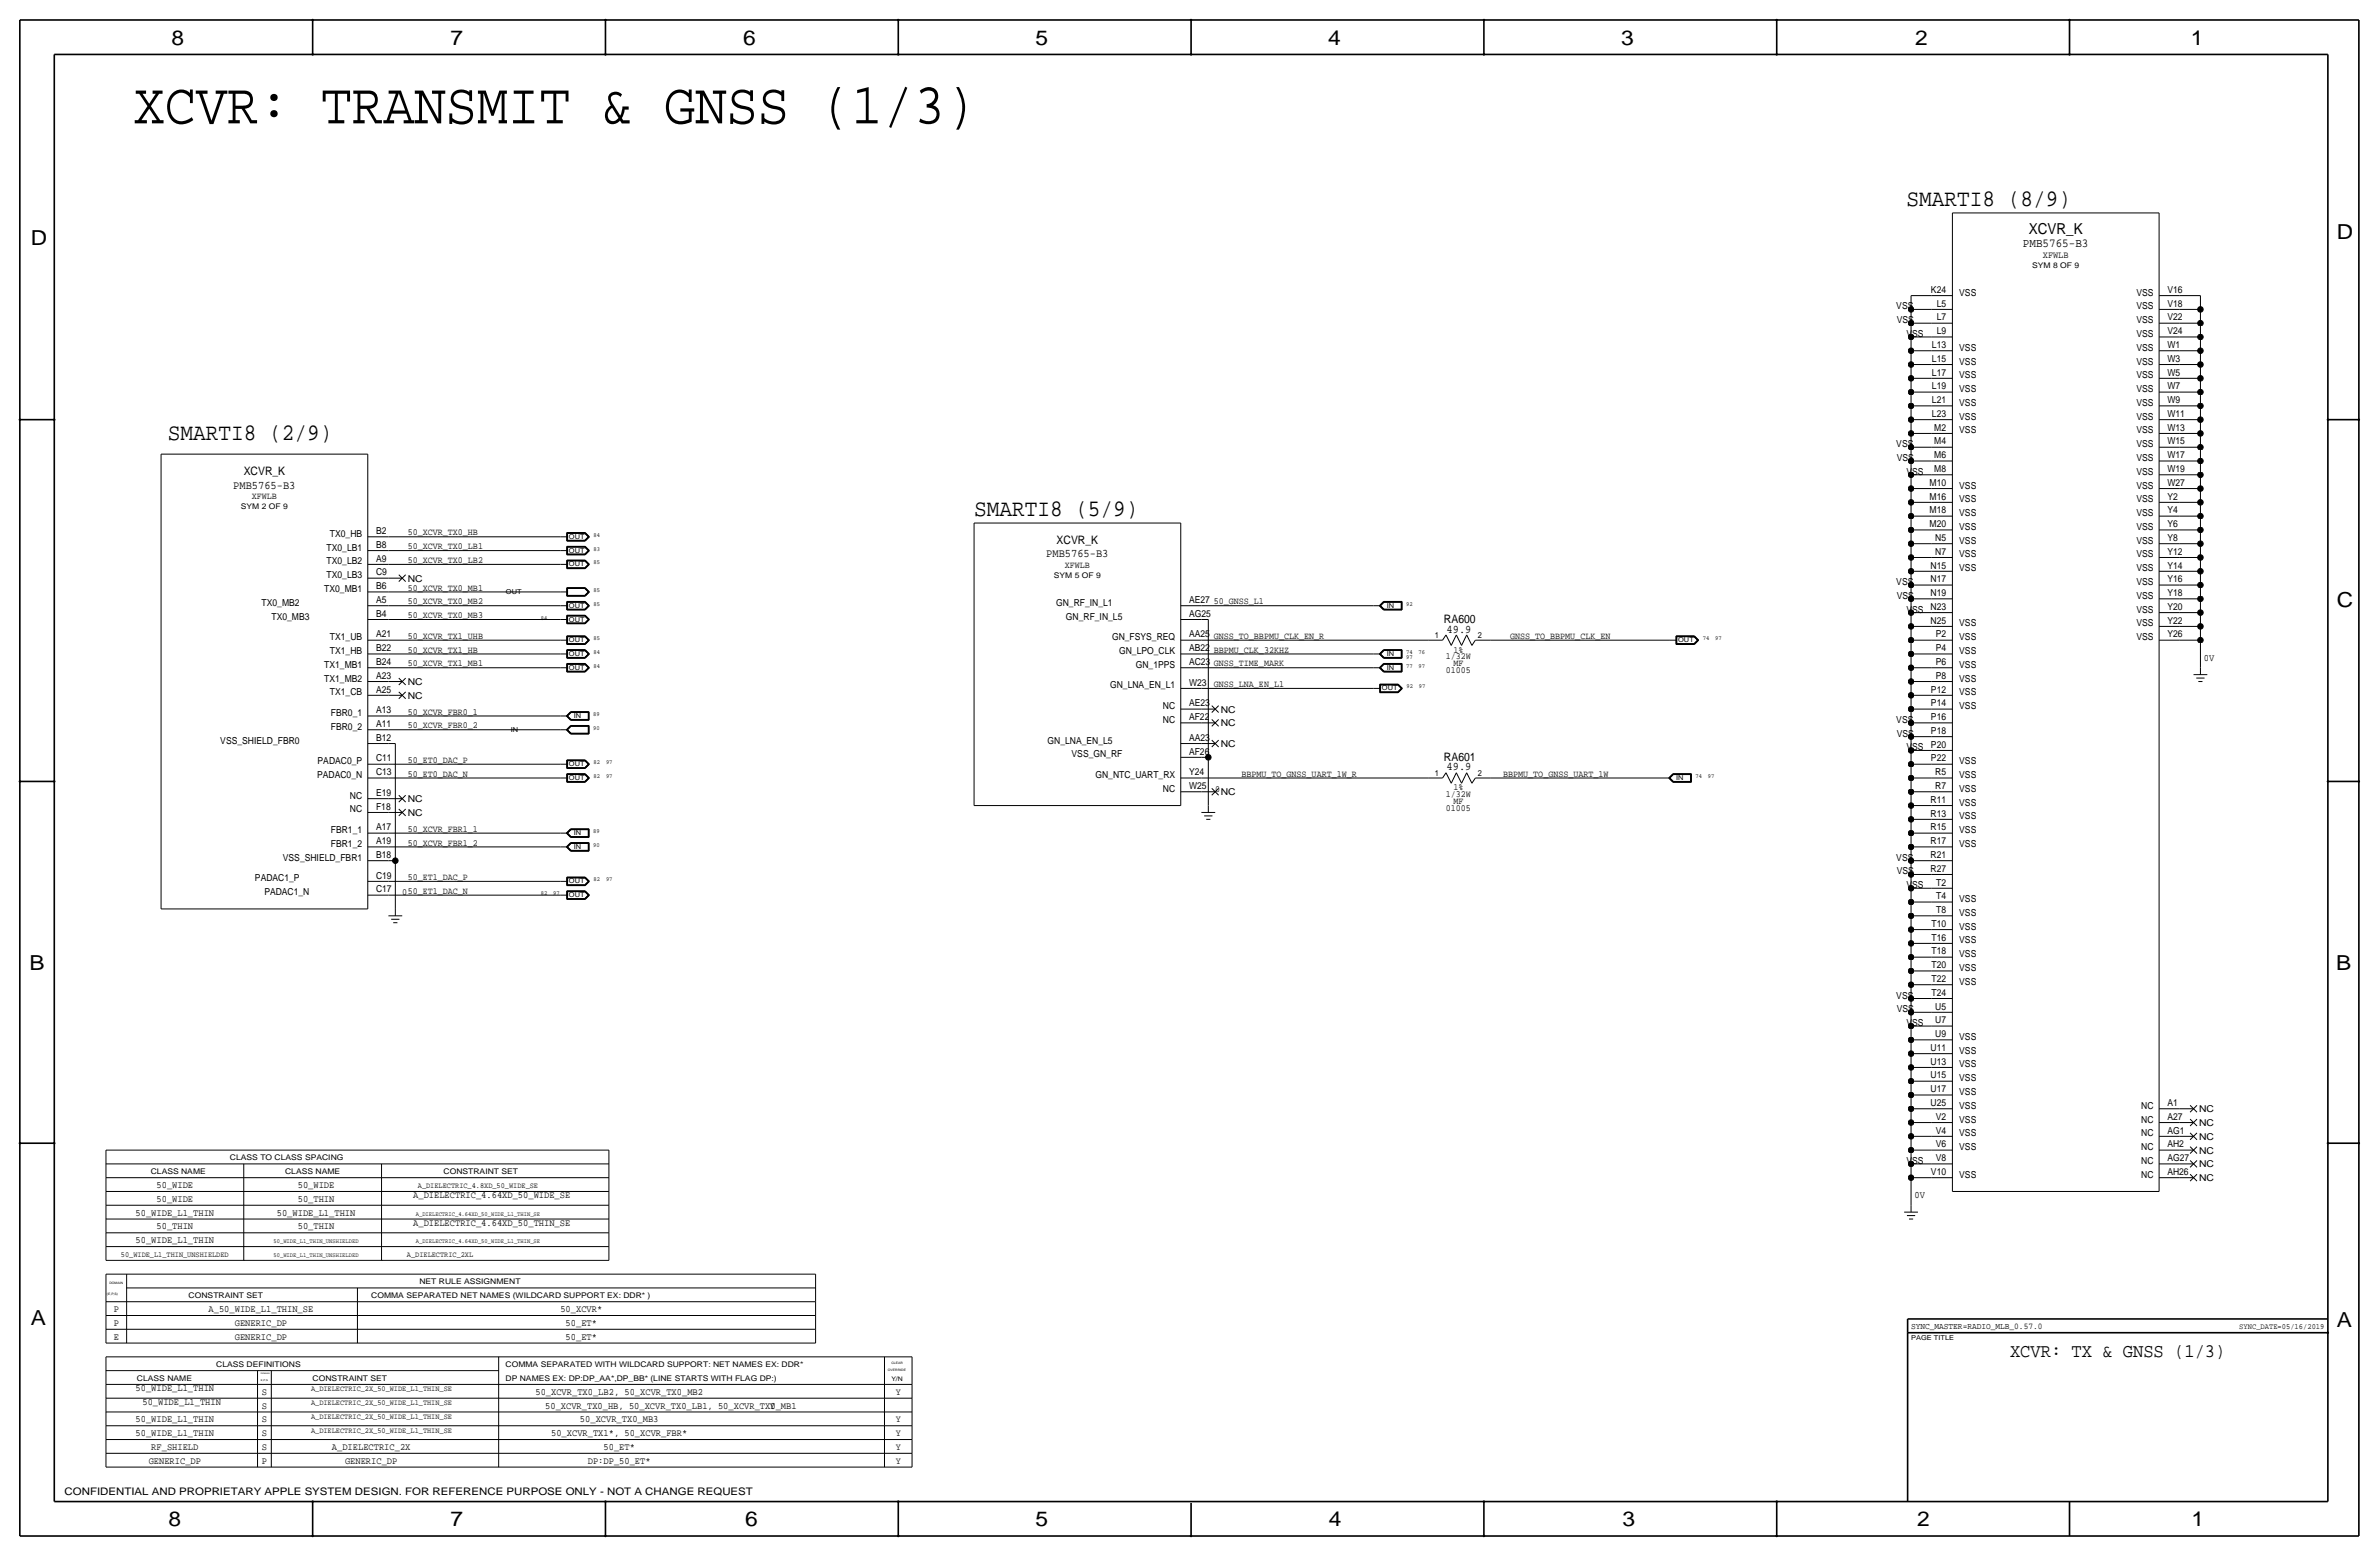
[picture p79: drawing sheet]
<svg xmlns="http://www.w3.org/2000/svg" width="877mm" height="574mm" viewBox="0 0 877 574" stroke-linecap="round" stroke-linejoin="round" font-family="sans-serif">
<defs><g id="words">
<text font-size="21.5" x="49.2" y="45.5">XCVR: TRANSMIT &amp; GNSS (1/3)</text>
<g font-size="8.7">
<text x="702.9" y="75.9">SMARTI8 (8/9)</text>
<text x="61.9" y="162.3">SMARTI8 (2/9)</text>
<text x="359.1" y="190.2">SMARTI8 (5/9)</text>
</g>
<g font-size="7.6">
<text x="63.2" y="16.5">8</text>
<text x="166.1" y="16.5">7</text>
<text x="274" y="16.5">6</text>
<text x="381.7" y="16.5">5</text>
<text x="489.7" y="16.5">4</text>
<text x="597.6" y="16.5">3</text>
<text x="706.1" y="16.5">2</text>
<text x="807.7" y="16.5">1</text>
<text x="861.5" y="88.1">D</text>
<text x="11.4" y="90.4">D</text>
<text x="861.5" y="223.8">C</text>
<text x="10.9" y="357.6">B</text>
<text x="861.3" y="357.4">B</text>
<text x="11.4" y="488.4">A</text>
<text x="861.5" y="489.2">A</text>
<text x="62.2" y="562.6">8</text>
<text x="166.1" y="562.6">7</text>
<text x="274.8" y="562.6">6</text>
<text x="381.7" y="562.6">5</text>
<text x="489.9" y="562.6">4</text>
<text x="598.1" y="562.6">3</text>
<text x="706.8" y="562.6">2</text>
<text x="807.9" y="562.6">1</text>
</g>
<text font-size="7.1" x="741" y="500.1">XCVR: TX &amp; GNSS (1/3)</text>
<text font-size="5.6" x="748" y="86.1">XCVR_K</text>
<text font-size="4.5" x="745.8" y="91.2">PMB5765-B3</text>
<g font-size="4.3">
<text x="89.8" y="175">XCVR_K</text>
<text x="86" y="180.1">PMB5765-B3</text>
<text x="389.6" y="200.4">XCVR_K</text>
<text x="385.7" y="205.5">PMB5765-B3</text>
<text x="532.3" y="229.6">RA600</text>
<text x="533.3" y="233.2">49.9</text>
<text x="532.3" y="280.4">RA601</text>
<text x="533.3" y="284">49.9</text>
</g>
<text font-size="3.8" x="23.8" y="550.9">CONFIDENTIAL AND PROPRIETARY APPLE SYSTEM DESIGN. FOR REFERENCE PURPOSE ONLY - NOT A CHANGE REQUEST</text>
<g font-size="3.6">
<text x="812.5" y="243.6">0V</text>
<text x="57.7" y="437.9">50_WIDE</text>
<text x="109.8" y="437.9">50_WIDE</text>
<text x="57.7" y="443">50_WIDE</text>
<text x="109.8" y="443">50_THIN</text>
<text x="152.3" y="441.7">A_DIELECTRIC_4.64XD_50_WIDE_SE</text>
<text x="705.8" y="441.7">0V</text>
<text x="50" y="448.1">50_WIDE_L1_THIN</text>
<text x="102.1" y="448.1">50_WIDE_L1_THIN</text>
<text x="57.7" y="453.1">50_THIN</text>
<text x="109.8" y="453.1">50_THIN</text>
<text x="152.3" y="451.9">A_DIELECTRIC_4.64XD_50_THIN_SE</text>
<text x="50" y="458.2">50_WIDE_L1_THIN</text>
<text x="41.9" y="483.6">P</text>
<text x="76.9" y="483.6">A_50_WIDE_L1_THIN_SE</text>
<text x="206.6" y="483.6">50_XCVR*</text>
<text x="41.9" y="488.7">P</text>
<text x="86.6" y="488.7">GENERIC_DP</text>
<text x="208.5" y="488.7">50_ET*</text>
<text x="41.9" y="493.8">E</text>
<text x="86.6" y="493.8">GENERIC_DP</text>
<text x="208.5" y="493.8">50_ET*</text>
<text x="50" y="512.8">50_WIDE_L1_THIN</text>
<text x="96.5" y="514.1">S</text>
<text x="197.4" y="514.1">50_XCVR_TX0_LB2, 50_XCVR_TX0_MB2</text>
<text x="52.5" y="517.9">50_WIDE_L1_THIN</text>
<text x="96.5" y="519.2">S</text>
<text x="201" y="519.2">50_XCVR_TX0_HB, 50_XCVR_TX0_LB1, 50_XCVR_TX0_MB1</text>
<text x="50" y="524.3">50_WIDE_L1_THIN</text>
<text x="96.5" y="524.3">S</text>
<text x="213.8" y="524.3">50_XCVR_TX0_MB3</text>
<text x="50" y="529.3">50_WIDE_L1_THIN</text>
<text x="96.5" y="529.3">S</text>
<text x="203.2" y="529.3">50_XCVR_TX1*, 50_XCVR_FBR*</text>
<text x="54.8" y="539.5">GENERIC_DP</text>
<text x="55.8" y="534.4">RF_SHIELD</text>
<text x="96.5" y="539.5">P</text>
<text x="96.5" y="534.4">S</text>
<text x="122.4" y="534.4">A_DIELECTRIC_2X</text>
<text x="127.2" y="539.5">GENERIC_DP</text>
<text x="216.7" y="539.5">DP:DP_50_ET*</text>
<text x="222.5" y="534.4">50_ET*</text>
</g>
<g font-size="3.5">
<text x="753.2" y="95">XFWLB</text>
<text x="711.9" y="108">K24</text>
<text x="799" y="108">V16</text>
<text x="714" y="113">L5</text>
<text x="722.3" y="109">VSS</text>
<text x="787.6" y="109">VSS</text>
<text x="799" y="113">V18</text>
<text x="699.1" y="114">VSS</text>
<text x="699.2" y="119.1">VSS</text>
<text x="714" y="118.1">L7</text>
<text x="787.6" y="114">VSS</text>
<text x="787.6" y="119.1">VSS</text>
<text x="799" y="118.1">V22</text>
<text x="702.9" y="124.2">VSS</text>
<text x="714" y="123.2">L9</text>
<text x="787.6" y="124.2">VSS</text>
<text x="799" y="123.2">V24</text>
<text x="712.2" y="128.3">L13</text>
<text x="722.3" y="129.3">VSS</text>
<text x="787.6" y="129.3">VSS</text>
<text x="799" y="128.3">W1</text>
<text x="712.2" y="133.4">L15</text>
<text x="722.3" y="134.4">VSS</text>
<text x="787.6" y="134.4">VSS</text>
<text x="799" y="133.4">W3</text>
<text x="712.2" y="143.5">L19</text>
<text x="712.2" y="138.4">L17</text>
<text x="722.3" y="139.4">VSS</text>
<text x="787.6" y="139.4">VSS</text>
<text x="799" y="143.5">W7</text>
<text x="799" y="138.4">W5</text>
<text x="712.2" y="148.6">L21</text>
<text x="722.3" y="149.6">VSS</text>
<text x="722.3" y="144.5">VSS</text>
<text x="787.6" y="144.5">VSS</text>
<text x="787.6" y="149.6">VSS</text>
<text x="799" y="148.6">W9</text>
<text x="712.2" y="153.7">L23</text>
<text x="722.3" y="154.7">VSS</text>
<text x="787.6" y="154.7">VSS</text>
<text x="799" y="153.7">W11</text>
<text x="713.1" y="158.8">M2</text>
<text x="722.3" y="159.8">VSS</text>
<text x="787.6" y="159.8">VSS</text>
<text x="799" y="158.8">W13</text>
<text x="699.1" y="164.8">VSS</text>
<text x="713.1" y="163.8">M4</text>
<text x="787.6" y="164.8">VSS</text>
<text x="799" y="163.8">W15</text>
<text x="699.2" y="169.9">VSS</text>
<text x="713.1" y="174">M8</text>
<text x="713.1" y="168.9">M6</text>
<text x="787.6" y="169.9">VSS</text>
<text x="799" y="174">W19</text>
<text x="799" y="168.9">W17</text>
<text x="702.9" y="175">VSS</text>
<text x="711.4" y="179.1">M10</text>
<text x="787.6" y="175">VSS</text>
<text x="799" y="179.1">W27</text>
<text x="92.9" y="183.9">XFWLB</text>
<text x="711.4" y="184.2">M16</text>
<text x="722.3" y="180.1">VSS</text>
<text x="722.3" y="185.2">VSS</text>
<text x="787.6" y="180.1">VSS</text>
<text x="787.6" y="185.2">VSS</text>
<text x="799" y="184.2">Y2</text>
<text x="711.4" y="189.2">M18</text>
<text x="722.3" y="190.2">VSS</text>
<text x="787.6" y="190.2">VSS</text>
<text x="799" y="189.2">Y4</text>
<text x="121.6" y="197.9">TX0_HB</text>
<text x="138.6" y="196.9">B2</text>
<text x="150.3" y="197.4">50_XCVR_TX0_HB</text>
<text x="711.4" y="194.3">M20</text>
<text x="722.3" y="195.3">VSS</text>
<text x="787.6" y="195.3">VSS</text>
<text x="799" y="194.3">Y6</text>
<text x="120.4" y="202.9">TX0_LB1</text>
<text x="138.6" y="201.9">B8</text>
<text x="150.3" y="202.4">50_XCVR_TX0_LB1</text>
<text x="713.5" y="199.4">N5</text>
<text x="722.3" y="200.4">VSS</text>
<text x="787.6" y="200.4">VSS</text>
<text x="799" y="199.4">Y8</text>
<text x="120.4" y="208">TX0_LB2</text>
<text x="138.6" y="207">A9</text>
<text x="150.3" y="207.5">50_XCVR_TX0_LB2</text>
<text x="392.6" y="209.3">XFWLB</text>
<text x="711.7" y="209.6">N15</text>
<text x="713.5" y="204.5">N7</text>
<text x="722.3" y="205.5">VSS</text>
<text x="787.6" y="205.5">VSS</text>
<text x="799" y="209.6">Y14</text>
<text x="799" y="204.5">Y12</text>
<text x="120.4" y="213.1">TX0_LB3</text>
<text x="138.6" y="212.1">C9</text>
<text x="150.3" y="214.4">NC</text>
<text x="699.1" y="215.6">VSS</text>
<text x="711.7" y="214.6">N17</text>
<text x="722.3" y="210.6">VSS</text>
<text x="787.6" y="210.6">VSS</text>
<text x="787.6" y="215.6">VSS</text>
<text x="799" y="214.6">Y16</text>
<text x="119.5" y="218.2">TX0_MB1</text>
<text x="138.6" y="217.2">B6</text>
<text x="150.3" y="217.7">50_XCVR_TX0_MB1</text>
<text x="699.2" y="220.7">VSS</text>
<text x="711.7" y="219.7">N19</text>
<text x="787.6" y="220.7">VSS</text>
<text x="799" y="219.7">Y18</text>
<text x="96.5" y="223.3">TX0_MB2</text>
<text x="138.6" y="227.3">B4</text>
<text x="138.6" y="222.3">A5</text>
<text x="150.3" y="222.8">50_XCVR_TX0_MB2</text>
<text x="150.3" y="227.8">50_XCVR_TX0_MB3</text>
<text x="389.4" y="223.3">GN_RF_IN_L1</text>
<text x="438.4" y="227.3">AG25</text>
<text x="438.4" y="222.3">AE27</text>
<text x="447.5" y="222.8">50_GNSS_L1</text>
<text x="702.9" y="225.8">VSS</text>
<text x="711.7" y="224.8">N23</text>
<text x="787.6" y="225.8">VSS</text>
<text x="799" y="224.8">Y20</text>
<text x="100.1" y="228.3">TX0_MB3</text>
<text x="393" y="228.3">GN_RF_IN_L5</text>
<text x="711.7" y="229.9">N25</text>
<text x="722.3" y="230.9">VSS</text>
<text x="787.6" y="230.9">VSS</text>
<text x="799" y="229.9">Y22</text>
<text x="121.6" y="236">TX1_UB</text>
<text x="138.6" y="235">A21</text>
<text x="150.3" y="235.5">50_XCVR_TX1_UHB</text>
<text x="410" y="236">GN_FSYS_REQ</text>
<text x="438.4" y="235">AA25</text>
<text x="447.5" y="235.5">GNSS_TO_BBPMU_CLK_EN_R</text>
<text x="556.7" y="235.5">GNSS_TO_BBPMU_CLK_EN</text>
<text x="713.6" y="235">P2</text>
<text x="722.3" y="236">VSS</text>
<text x="787.6" y="236">VSS</text>
<text x="799" y="235">Y26</text>
<text x="121.6" y="241">TX1_HB</text>
<text x="138.6" y="245.1">B24</text>
<text x="138.6" y="240">B22</text>
<text x="150.3" y="240.5">50_XCVR_TX1_HB</text>
<text x="150.3" y="245.6">50_XCVR_TX1_MB1</text>
<text x="412.6" y="241">GN_LPO_CLK</text>
<text x="438.4" y="240">AB22</text>
<text x="438.4" y="245.1">AC23</text>
<text x="447.5" y="245.6">GNSS_TIME_MARK</text>
<text x="447.5" y="240.5">BBPMU_CLK_32KHZ</text>
<text x="533" y="243.1">1/32W</text>
<text x="535.8" y="240.5">1%</text>
<text x="535.8" y="245.6">MF</text>
<text x="713.6" y="245.1">P6</text>
<text x="713.6" y="240">P4</text>
<text x="722.3" y="241">VSS</text>
<text x="119.5" y="246.1">TX1_MB1</text>
<text x="119.5" y="251.2">TX1_MB2</text>
<text x="138.6" y="250.2">A23</text>
<text x="418.7" y="246.1">GN_1PPS</text>
<text x="533" y="248.2">01005</text>
<text x="713.6" y="250.2">P8</text>
<text x="722.3" y="246.1">VSS</text>
<text x="722.3" y="251.2">VSS</text>
<text x="121.6" y="256.3">TX1_CB</text>
<text x="138.6" y="255.3">A25</text>
<text x="150.3" y="257.6">NC</text>
<text x="150.3" y="252.5">NC</text>
<text x="409.3" y="253.7">GN_LNA_EN_L1</text>
<text x="438.4" y="252.7">W23</text>
<text x="447.5" y="253.2">GNSS_LNA_EN_L1</text>
<text x="711.9" y="255.3">P12</text>
<text x="722.3" y="256.3">VSS</text>
<text x="122" y="263.9">FBR0_1</text>
<text x="138.6" y="262.9">A13</text>
<text x="150.3" y="263.4">50_XCVR_FBR0_1</text>
<text x="428.7" y="261.4">NC</text>
<text x="438.4" y="260.4">AE23</text>
<text x="450" y="262.6">NC</text>
<text x="711.9" y="260.4">P14</text>
<text x="722.3" y="261.4">VSS</text>
<text x="122" y="269">FBR0_2</text>
<text x="138.6" y="268">A11</text>
<text x="150.3" y="268.5">50_XCVR_FBR0_2</text>
<text x="428.7" y="266.4">NC</text>
<text x="438.4" y="265.4">AF22</text>
<text x="450" y="267.7">NC</text>
<text x="699.1" y="266.4">VSS</text>
<text x="711.9" y="265.4">P16</text>
<text x="81.2" y="274.1">VSS_SHIELD_FBR0</text>
<text x="138.6" y="273.1">B12</text>
<text x="386.2" y="274.1">GN_LNA_EN_L5</text>
<text x="438.4" y="273.1">AA23</text>
<text x="450" y="275.3">NC</text>
<text x="699.2" y="271.5">VSS</text>
<text x="711.9" y="275.6">P20</text>
<text x="711.9" y="270.5">P18</text>
<text x="117.1" y="281.7">PADAC0_P</text>
<text x="138.6" y="280.7">C11</text>
<text x="150.3" y="281.2">50_ET0_DAC_P</text>
<text x="395.1" y="279.1">VSS_GN_RF</text>
<text x="438.4" y="278.1">AF26</text>
<text x="702.9" y="276.6">VSS</text>
<text x="711.9" y="280.7">P22</text>
<text x="722.3" y="281.7">VSS</text>
<text x="116.9" y="286.8">PADAC0_N</text>
<text x="138.6" y="285.8">C13</text>
<text x="150.3" y="286.3">50_ET0_DAC_N</text>
<text x="403.9" y="286.8">GN_NTC_UART_RX</text>
<text x="438.4" y="285.8">Y24</text>
<text x="457.7" y="286.3">BBPMU_TO_GNSS_UART_1W_R</text>
<text x="554.2" y="286.3">BBPMU_TO_GNSS_UART_1W</text>
<text x="713.5" y="285.8">R5</text>
<text x="722.3" y="286.8">VSS</text>
<text x="138.6" y="293.4">E19</text>
<text x="428.7" y="291.8">NC</text>
<text x="438.4" y="290.8">W25</text>
<text x="448" y="291.8">0</text>
<text x="450" y="293.1">NC</text>
<text x="533" y="293.9">1/32W</text>
<text x="535.8" y="291.3">1%</text>
<text x="713.5" y="290.8">R7</text>
<text x="722.3" y="291.8">VSS</text>
<text x="129" y="294.4">NC</text>
<text x="129" y="299.5">NC</text>
<text x="138.6" y="298.5">F18</text>
<text x="150.3" y="295.7">NC</text>
<text x="533" y="299">01005</text>
<text x="535.8" y="296.4">MF</text>
<text x="711.7" y="295.9">R11</text>
<text x="722.3" y="296.9">VSS</text>
<text x="150.3" y="300.7">NC</text>
<text x="711.7" y="301">R13</text>
<text x="722.3" y="302">VSS</text>
<text x="122" y="307.1">FBR1_1</text>
<text x="138.6" y="311.2">A19</text>
<text x="138.6" y="306.1">A17</text>
<text x="150.3" y="311.7">50_XCVR_FBR1_2</text>
<text x="150.3" y="306.6">50_XCVR_FBR1_1</text>
<text x="711.7" y="311.2">R17</text>
<text x="711.7" y="306.1">R15</text>
<text x="722.3" y="307.1">VSS</text>
<text x="104.3" y="317.2">VSS_SHIELD_FBR1</text>
<text x="122" y="312.2">FBR1_2</text>
<text x="138.6" y="316.2">B18</text>
<text x="699.1" y="317.2">VSS</text>
<text x="711.7" y="316.2">R21</text>
<text x="722.3" y="312.2">VSS</text>
<text x="138.6" y="323.9">C19</text>
<text x="699.2" y="322.3">VSS</text>
<text x="711.7" y="321.3">R27</text>
<text x="94" y="324.9">PADAC1_P</text>
<text x="97.5" y="329.9">PADAC1_N</text>
<text x="138.6" y="328.9">C17</text>
<text x="148.3" y="329.9">050_ET1_DAC_N</text>
<text x="150.3" y="324.4">50_ET1_DAC_P</text>
<text x="702.9" y="327.4">VSS</text>
<text x="713.8" y="326.4">T2</text>
<text x="713.8" y="331.5">T4</text>
<text x="722.3" y="332.5">VSS</text>
<text x="712.1" y="341.6">T10</text>
<text x="713.8" y="336.6">T8</text>
<text x="722.3" y="337.6">VSS</text>
<text x="712.1" y="346.7">T16</text>
<text x="722.3" y="342.6">VSS</text>
<text x="722.3" y="347.7">VSS</text>
<text x="712.1" y="351.8">T18</text>
<text x="722.3" y="352.8">VSS</text>
<text x="712.1" y="356.9">T20</text>
<text x="722.3" y="357.9">VSS</text>
<text x="712.1" y="362">T22</text>
<text x="722.3" y="363">VSS</text>
<text x="699.1" y="368">VSS</text>
<text x="712.1" y="367">T24</text>
<text x="699.2" y="373.1">VSS</text>
<text x="713.5" y="377.2">U7</text>
<text x="713.5" y="372.1">U5</text>
<text x="702.9" y="378.2">VSS</text>
<text x="713.5" y="382.3">U9</text>
<text x="722.3" y="383.3">VSS</text>
<text x="711.7" y="387.4">U11</text>
<text x="722.3" y="388.4">VSS</text>
<text x="711.7" y="392.4">U13</text>
<text x="722.3" y="393.4">VSS</text>
<text x="711.7" y="397.5">U15</text>
<text x="722.3" y="398.5">VSS</text>
<text x="711.7" y="407.7">U25</text>
<text x="711.7" y="402.6">U17</text>
<text x="722.3" y="403.6">VSS</text>
<text x="799" y="407.7">A1</text>
<text x="713.6" y="412.8">V2</text>
<text x="722.3" y="408.7">VSS</text>
<text x="722.3" y="413.8">VSS</text>
<text x="789.4" y="408.7">NC</text>
<text x="789.4" y="413.8">NC</text>
<text x="799" y="412.8">A27</text>
<text x="810.7" y="410">NC</text>
<text x="713.6" y="417.8">V4</text>
<text x="722.3" y="418.8">VSS</text>
<text x="789.4" y="418.8">NC</text>
<text x="799" y="417.8">AG1</text>
<text x="810.7" y="415">NC</text>
<text x="713.6" y="422.9">V6</text>
<text x="722.3" y="423.9">VSS</text>
<text x="789.4" y="423.9">NC</text>
<text x="799" y="422.9">AH2</text>
<text x="810.7" y="425.2">NC</text>
<text x="810.7" y="420.1">NC</text>
<text x="702.9" y="429">VSS</text>
<text x="713.6" y="428">V8</text>
<text x="789.4" y="429">NC</text>
<text x="799" y="428">AG27</text>
<text x="810.7" y="430.3">NC</text>
<text x="711.9" y="433.1">V10</text>
<text x="722.3" y="434.1">VSS</text>
<text x="789.4" y="434.1">NC</text>
<text x="799" y="433.1">AH26</text>
<text x="810.7" y="435.4">NC</text>
<text x="330.2" y="514.1">Y</text>
<text x="283.8" y="519.2">Y</text>
<text x="330.2" y="524.3">Y</text>
<text x="330.2" y="529.3">Y</text>
<text x="330.2" y="539.5">Y</text>
<text x="330.2" y="534.4">Y</text>
</g>
<text font-size="3.2" x="704.5" y="490">SYNC_MASTER=RADIO_MLB_0.57.0</text>
<g font-size="3.1">
<text x="529" y="235.2">1</text>
<text x="544.8" y="235.2">2</text>
<text x="529" y="286">1</text>
<text x="544.8" y="286">2</text>
</g>
<g font-size="2.9">
<text x="749.2" y="98.8">SYM 8 OF 9</text>
<text x="88.8" y="187.7">SYM 2 OF 9</text>
<text x="388.5" y="213.1">SYM 5 OF 9</text>
<text x="84.8" y="427.7">CLASS TO CLASS SPACING</text>
<text x="55.6" y="432.8">CLASS NAME</text>
<text x="105.1" y="432.8">CLASS NAME</text>
<text x="154.1" y="437.9">A_DIELECTRIC_4.8XD_50_WIDE_SE</text>
<text x="163.5" y="432.8">CONSTRAINT SET</text>
<text x="44.6" y="463.3">50_WIDE_L1_THIN_UNSHIELDED</text>
<text x="150" y="463.3">A_DIELECTRIC_2XL</text>
<text x="154.6" y="473.5">NET RULE ASSIGNMENT</text>
<text x="69.5" y="478.5">CONSTRAINT SET</text>
<text x="136.9" y="478.5">COMMA SEPARATED NET NAMES (WILDCARD SUPPORT EX: DDR* )</text>
<text x="825.6" y="490">SYNC_DATE=05/16/2019</text>
<text x="79.7" y="503.9">CLASS DEFINITIONS</text>
<text x="186.4" y="503.9">COMMA SEPARATED WITH WILDCARD SUPPORT: NET NAMES EX: DDR*</text>
<text x="50.5" y="509">CLASS NAME</text>
<text x="115.3" y="509">CONSTRAINT SET</text>
<text x="186.4" y="509">DP NAMES EX: DP:DP_AA*,DP_BB* (LINE STARTS WITH FLAG DP:)</text>
<text x="114.7" y="512.8">A_DIELECTRIC_2X_50_WIDE_L1_THIN_SE</text>
<text x="114.7" y="517.9">A_DIELECTRIC_2X_50_WIDE_L1_THIN_SE</text>
<text x="114.7" y="523">A_DIELECTRIC_2X_50_WIDE_L1_THIN_SE</text>
<text x="114.7" y="528.1">A_DIELECTRIC_2X_50_WIDE_L1_THIN_SE</text>
</g>
<g font-size="2.5">
<text x="209.8" y="203.7">OUT</text>
<text x="209.8" y="198.6">OUT</text>
<text x="209.8" y="208.8">OUT</text>
<text x="186.5" y="218.9">OUT</text>
<text x="209.8" y="224">OUT</text>
<text x="511.3" y="224">IN</text>
<text x="209.8" y="229.1">OUT</text>
<text x="209.8" y="236.7">OUT</text>
<text x="618.7" y="236.7">OUT</text>
<text x="209.8" y="241.8">OUT</text>
<text x="511.3" y="241.8">IN</text>
<text x="209.8" y="246.9">OUT</text>
<text x="511.3" y="246.9">IN</text>
<text x="509.5" y="254.5">OUT</text>
<text x="188.3" y="269.7">IN</text>
<text x="211.5" y="264.7">IN</text>
<text x="209.8" y="287.5">OUT</text>
<text x="209.8" y="282.4">OUT</text>
<text x="617.9" y="287.5">IN</text>
<text x="211.5" y="307.8">IN</text>
<text x="211.5" y="312.9">IN</text>
<text x="209.8" y="325.6">OUT</text>
<text x="209.8" y="330.7">OUT</text>
<text x="704.5" y="493.8">PAGE TITLE</text>
</g>
<g font-size="2.3">
<text x="218.8" y="197.9">84</text>
<text x="218.8" y="202.9">83</text>
<text x="218.8" y="208">85</text>
<text x="218.8" y="218.2">85</text>
<text x="218.8" y="223.3">85</text>
<text x="518.4" y="223.3">92</text>
<text x="199.4" y="228.3">84</text>
<text x="218.8" y="236">85</text>
<text x="627.8" y="236">74</text>
<text x="632.4" y="236">97</text>
<text x="218.8" y="241">84</text>
<text x="518.4" y="241">74</text>
<text x="518.4" y="242.9">97</text>
<text x="523" y="241">76</text>
<text x="218.8" y="246.1">84</text>
<text x="518.4" y="246.1">77</text>
<text x="523" y="246.1">97</text>
<text x="518.6" y="253.7">92</text>
<text x="523.1" y="253.7">97</text>
<text x="218.7" y="263.9">89</text>
<text x="218.7" y="269">90</text>
<text x="218.8" y="281.7">82</text>
<text x="223.4" y="281.7">97</text>
<text x="218.8" y="286.8">82</text>
<text x="223.4" y="286.8">97</text>
<text x="625.1" y="286.8">74</text>
<text x="629.7" y="286.8">97</text>
<text x="218.7" y="307.1">89</text>
<text x="218.7" y="312.2">90</text>
<text x="199.4" y="329.9">82</text>
<text x="204" y="329.9">97</text>
<text x="218.8" y="324.9">82</text>
<text x="223.4" y="324.9">97</text>
<text x="153.3" y="448.1">A_DIELECTRIC_4.64XD_50_WIDE_L1_THIN_SE</text>
<text x="100.8" y="458.2">50_WIDE_L1_THIN_UNSHIELDED</text>
<text x="153.3" y="458.2">A_DIELECTRIC_4.64XD_50_WIDE_L1_THIN_SE</text>
<text x="100.8" y="463.3">50_WIDE_L1_THIN_UNSHIELDED</text>
<text x="328.6" y="509">Y/N</text>
</g>
<g font-size="1.2">
<text x="40.3" y="473.5">DOMAIN</text>
<text x="39.4" y="477.3">(E,P,S)</text>
<text x="328.6" y="502.7">CLEAR</text>
<text x="327.4" y="505.2">OVERRIDE</text>
</g>
<text font-size=".9" x="96.2" y="509">E,P,S</text>
<text font-size=".7" x="96.2" y="506.5">DOMAIN</text>
</g></defs>
<g fill="none" stroke="#000" stroke-width=".37">
<path d="M719.8 78.5v360.7zM719.8 78.5h76.2zM796 78.5v360.7zM704.5 119.1v5.1zM704.5 114v5.1zM704.5 119.1h7.7zM704.5 114h7.7zM704.5 109v5zM704.5 109h7.7zM712.2 119.1h7.6zM712.2 114h7.6zM712.2 109h7.6z"/>
<path d="M796 114h7.6zM796 109h7.6zM796 119.1h7.6zM803.6 119.1h7.6zM803.6 114h7.6zM803.6 109h7.6zM811.2 119.1v5.1zM811.2 114v5.1zM811.2 109v5zM704.5 139.4v5.1zM704.5 139.4h7.7zM704.5 134.4v5z"/>
<path d="M704.5 134.4h7.7zM704.5 129.3v5.1zM704.5 124.2v5.1zM704.5 129.3h7.7zM704.5 124.2h7.7zM712.2 129.3h7.6zM712.2 124.2h7.6zM712.2 139.4h7.6zM712.2 134.4h7.6zM796 139.4h7.6zM796 134.4h7.6zM796 124.2h7.6z"/>
<path d="M796 129.3h7.6zM803.6 139.4h7.6zM803.6 134.4h7.6zM803.6 129.3h7.6zM803.6 124.2h7.6zM811.2 139.4v5.1zM811.2 134.4v5zM811.2 129.3v5.1zM811.2 124.2v5.1zM704.5 159.8v5zM704.5 154.7v5.1zM704.5 159.8h7.7z"/>
<path d="M704.5 154.7h7.7zM704.5 149.6v5.1zM704.5 149.6h7.7zM704.5 144.5v5.1zM704.5 144.5h7.7zM712.2 154.7h7.6zM712.2 149.6h7.6zM712.2 144.5h7.6zM712.2 159.8h7.6zM796 144.5h7.6zM796 149.6h7.6zM796 154.7h7.6z"/>
<path d="M796 159.8h7.6zM803.6 159.8h7.6zM803.6 154.7h7.6zM803.6 149.6h7.6zM803.6 144.5h7.6zM811.2 159.8v5zM811.2 154.7v5.1zM811.2 149.6v5.1zM811.2 144.5v5.1zM59.4 167.4h76.2zM59.4 167.4v167.6zM135.6 167.4v167.6z"/>
<path d="M704.5 175v5.1zM704.5 175h7.7zM704.5 169.9v5.1zM704.5 164.8v5.1zM704.5 169.9h7.7zM704.5 164.8h7.7zM712.2 175h7.6zM712.2 169.9h7.6zM712.2 164.8h7.6zM796 175h7.6zM796 169.9h7.6zM796 164.8h7.6z"/>
<path d="M803.6 175h7.6zM803.6 169.9h7.6zM803.6 164.8h7.6zM811.2 175v5.1zM811.2 169.9v5.1zM811.2 164.8v5.1zM135.6 197.9h7.6zM143.2 197.9h63.5zM206.7 197.9h2.5zM208.9 196.3h6.8zM208.9 199.4h6.8zM208.9 196.3v3.1z"/>
<path d="M209 196.4h6.7zM209 196.4v2.9zM209 199.3h6.7zM209.1 196.5h6.5zM209.1 196.5v2.7zM209.1 199.2h6.5zM209.2 196.6h6.4zM209.2 196.6v2.5zM209.2 199.1h6.4zM215.6 196.6l1.3 1.3zM215.6 199.1l1.3-1.2zM215.6 196.5l1.4 1.4z"/>
<path d="M215.7 196.4l1.5 1.5zM215.7 196.3l1.6 1.6zM215.7 199.4l1.6-1.5zM217 197.9l-1.4 1.3zM217.2 197.9l-1.5 1.4zM359.1 192.8h76.2zM359.1 192.8v104.1zM435.3 192.8v104.1zM704.5 195.3v5.1zM704.5 190.2v5.1zM704.5 195.3h7.7zM704.5 190.2h7.7z"/>
<path d="M704.5 185.2v5zM704.5 180.1v5.1zM704.5 185.2h7.7zM704.5 180.1h7.7zM712.2 180.1h7.6zM712.2 185.2h7.6zM712.2 190.2h7.6zM712.2 195.3h7.6zM796 180.1h7.6zM796 185.2h7.6zM796 190.2h7.6zM796 195.3h7.6z"/>
<path d="M803.6 195.3h7.6zM803.6 190.2h7.6zM803.6 185.2h7.6zM803.6 180.1h7.6zM811.2 195.3v5.1zM811.2 190.2v5.1zM811.2 185.2v5zM811.2 180.1v5.1zM135.6 202.9h7.6zM135.6 208h7.6zM135.6 213.1h7.6zM135.6 218.2h7.6z"/>
<path d="M143.2 213.1h5.1zM143.2 202.9h63.5zM143.2 218.2h63.5zM143.2 208h63.5zM147 211.8l2.6 2.6zM149.6 211.8l-2.6 2.6zM206.7 218.2h2.5zM206.7 208h2.5zM206.7 202.9h2.5zM208.9 216.6h6.8zM208.9 219.8h6.8zM208.9 216.6v3.2z"/>
<path d="M208.9 206.5h6.8zM208.9 209.6h6.8zM208.9 206.5v3.1zM208.9 201.4h6.8zM208.9 204.5h6.8zM208.9 201.4v3.1zM209 216.7h6.7zM209 216.7v3zM209 219.7h6.7zM209 206.6h6.7zM209 206.6v2.9zM209 209.5h6.7z"/>
<path d="M209 201.5h6.7zM209 201.5v2.9zM209 204.4h6.7zM209.1 216.8h6.5zM209.1 216.8v2.8zM209.1 219.6h6.5zM209.1 206.7h6.5zM209.1 206.7v2.7zM209.1 209.4h6.5zM209.1 201.6h6.5zM209.1 201.6v2.7zM209.1 204.3h6.5z"/>
<path d="M209.2 216.9h6.4zM209.2 216.9v2.6zM209.2 219.5h6.4zM209.2 206.8h6.4zM209.2 206.8v2.5zM209.2 209.3h6.4zM209.2 201.7h6.4zM209.2 201.7v2.5zM209.2 204.2h6.4zM215.6 216.9l1.3 1.3zM215.6 219.5l1.3-1.3zM215.6 206.8l1.3 1.2z"/>
<path d="M215.6 209.3l1.3-1.3zM215.6 201.7l1.3 1.2zM215.6 204.2l1.3-1.3zM215.6 216.8l1.4 1.4zM215.6 206.7l1.4 1.3zM215.6 201.6l1.4 1.3zM215.7 216.7l1.5 1.5zM215.7 206.6l1.5 1.4zM215.7 201.5l1.5 1.4zM215.7 216.6l1.6 1.6zM215.7 219.8l1.6-1.6zM215.7 206.5l1.6 1.5z"/>
<path d="M215.7 209.6l1.6-1.6zM215.7 201.4l1.6 1.5zM215.7 204.5l1.6-1.6zM217 218.2l-1.4 1.4zM217 208l-1.4 1.4zM217 202.9l-1.4 1.4zM217.2 218.2l-1.5 1.5zM217.2 208l-1.5 1.5zM217.2 202.9l-1.5 1.5zM704.5 215.6v5.1zM704.5 215.6h7.7zM704.5 210.6v5z"/>
<path d="M704.5 205.5v5.1zM704.5 210.6h7.7zM704.5 205.5h7.7zM704.5 200.4v5.1zM704.5 200.4h7.7zM712.2 200.4h7.6zM712.2 205.5h7.6zM712.2 210.6h7.6zM712.2 215.6h7.6zM796 200.4h7.6zM796 205.5h7.6zM796 210.6h7.6z"/>
<path d="M796 215.6h7.6zM803.6 215.6h7.6zM803.6 210.6h7.6zM803.6 205.5h7.6zM803.6 200.4h7.6zM811.2 215.6v5.1zM811.2 210.6v5zM811.2 205.5v5.1zM811.2 200.4v5.1zM135.6 228.3h7.6zM135.6 236h7.6zM135.6 223.3h7.6z"/>
<path d="M143.2 228.3h63.5zM143.2 223.3h63.5zM143.2 236h63.5zM206.7 236h2.5zM206.7 228.3h2.5zM206.7 223.3h2.5zM208.9 234.4h6.8zM208.9 237.5h6.8zM208.9 234.4v3.1zM208.9 239.5h6.8zM208.9 239.5v3.1zM208.9 226.8h6.8z"/>
<path d="M208.9 229.9h6.8zM208.9 226.8v3.1zM208.9 221.7h6.8zM208.9 224.8h6.8zM208.9 221.7v3.1zM209 234.5h6.7zM209 234.5v2.9zM209 237.4h6.7zM209 239.6h6.7zM209 239.6v2.9zM209 226.9h6.7zM209 226.9v2.9z"/>
<path d="M209 229.8h6.7zM209 221.8h6.7zM209 221.8v2.9zM209 224.7h6.7zM209.1 234.6h6.5zM209.1 234.6v2.7zM209.1 237.3h6.5zM209.1 239.7h6.5zM209.1 239.7v2.7zM209.1 227h6.5zM209.1 227v2.7zM209.1 229.7h6.5z"/>
<path d="M209.1 221.9h6.5zM209.1 221.9v2.7zM209.1 224.6h6.5zM209.2 234.7h6.4zM209.2 234.7v2.5zM209.2 237.2h6.4zM209.2 239.8h6.4zM209.2 239.8v2.5zM209.2 227.1h6.4zM209.2 227.1v2.5zM209.2 229.6h6.4zM209.2 222h6.4z"/>
<path d="M209.2 222v2.5zM209.2 224.5h6.4zM215.6 234.7l1.3 1.3zM215.6 237.2l1.3-1.2zM215.6 239.8l1.3 1.2zM215.6 227.1l1.3 1.2zM215.6 229.6l1.3-1.3zM215.6 222l1.3 1.3zM215.6 224.5l1.3-1.2zM215.6 234.6l1.4 1.4zM215.6 237.3l1.4-1.3zM215.6 239.7l1.4 1.3z"/>
<path d="M215.6 227l1.4 1.3zM215.6 229.7l1.4-1.4zM215.6 221.9l1.4 1.4zM215.6 224.6l1.4-1.3zM215.7 234.5l1.5 1.5zM215.7 239.6l1.5 1.4zM215.7 226.9l1.5 1.4zM215.7 229.8l1.5-1.5zM215.7 221.8l1.5 1.5zM215.7 234.4l1.6 1.6zM215.7 237.5l1.6-1.5zM215.7 239.5l1.6 1.5z"/>
<path d="M215.7 226.8l1.6 1.5zM215.7 229.9l1.6-1.6zM215.7 221.7l1.6 1.6zM215.7 224.8l1.6-1.5zM217.2 236l-1.5 1.4zM217.2 223.3l-1.5 1.4zM435.3 236h7.6zM435.3 223.3h7.6zM435.3 228.3h7.6zM442.9 228.3h2.6zM442.9 223.3h63.5zM442.9 236h83.8z"/>
<path d="M445.5 228.3v50.8zM506.4 223.3h2.6zM508.5 223.3l1.6 1.5zM508.7 223.3l1.4-1.5zM508.7 223.3l1.4 1.4zM508.8 223.3l1.4-1.4zM508.8 223.3l1.4 1.3zM509 223.3l1.2-1.3zM509 223.3l1.2 1.2zM510.1 221.7l-1.6 1.6zM510.1 221.7h6.8zM510.1 224.8h6.8z"/>
<path d="M510.1 239.5l-1.6 1.5zM510.1 239.5h6.8zM510.1 221.8h6.7zM510.1 224.7h6.7zM510.1 239.6h6.7zM510.2 221.9h6.5zM510.2 224.6h6.5zM510.2 239.7h6.5zM510.2 222h6.4zM510.2 224.5h6.4zM510.2 239.8l-1.2 1.2zM510.2 239.8h6.4z"/>
<path d="M516.6 222v2.5zM516.6 239.8v2.5zM516.7 221.9v2.7zM516.7 239.7v2.7zM516.8 221.8v2.9zM516.8 239.6v2.9zM516.9 221.7v3.1zM516.9 239.5v3.1zM526.7 236h5.1zM533.1 234l-1.3 2zM533.1 234l1.9 3.9zM536.9 234l-1.9 3.9z"/>
<path d="M536.9 234l1.9 3.9zM540.7 234l1.9 3.9zM540.7 234l-1.9 3.9zM543.9 236h5.7zM543.9 236l-1.3 1.9zM549.6 236h66zM615.6 236h2.6zM617.9 234.4h6.8zM617.9 237.5h6.8zM617.9 234.4v3.1zM618 234.5h6.6zM618 234.5v2.9z"/>
<path d="M618 237.4h6.6zM618.1 234.6h6.5zM618.1 234.6v2.7zM618.1 237.3h6.5zM618.2 234.7h6.3zM618.2 234.7v2.5zM618.2 237.2h6.3zM624.5 234.7l1.3 1.3zM624.5 237.2l1.3-1.2zM624.6 234.6l1.4 1.4zM624.6 237.3l1.4-1.3zM624.6 234.5l1.5 1.5z"/>
<path d="M624.6 237.4l1.5-1.4zM624.7 234.4l1.6 1.6zM626.3 236l-1.6 1.5zM704.5 236v5zM704.5 230.9v5.1zM704.5 236h7.7zM704.5 230.9h7.7zM704.5 225.8v5.1zM704.5 225.8h7.7zM704.5 220.7v5.1zM704.5 220.7h7.7zM712.2 220.7h7.6z"/>
<path d="M712.2 225.8h7.6zM712.2 230.9h7.6zM712.2 236h7.6zM796 230.9h7.6zM796 225.8h7.6zM796 220.7h7.6zM796 236h7.6zM803.6 225.8h7.6zM803.6 220.7h7.6zM803.6 230.9h7.6zM803.6 236h7.6zM811.2 220.7v5.1z"/>
<path d="M811.2 225.8v5.1zM811.2 230.9v5.1zM811.2 236v10.1zM135.6 241h7.6zM135.6 246.1h7.6zM135.6 256.3h7.6zM135.6 251.2h7.6zM143.2 251.2h5.1zM143.2 256.3h5.1zM143.2 246.1h63.5zM143.2 241h63.5zM147 255l2.6 2.6z"/>
<path d="M147 249.9l2.6 2.6zM149.6 255l-2.6 2.6zM149.6 249.9l-2.6 2.6zM206.7 246.1h2.5zM206.7 241h2.5zM208.9 244.6h6.8zM208.9 247.7h6.8zM208.9 244.6v3.1zM208.9 242.6h6.8zM209 244.7h6.7zM209 244.7v2.9zM209 247.6h6.7z"/>
<path d="M209 242.5h6.7zM209.1 244.8h6.5zM209.1 244.8v2.7zM209.1 247.5h6.5zM209.1 242.4h6.5zM209.2 244.9h6.4zM209.2 244.9v2.5zM209.2 247.4h6.4zM209.2 242.3h6.4zM215.6 244.9l1.3 1.2zM215.6 247.4l1.3-1.3zM215.6 242.3l1.3-1.3z"/>
<path d="M215.6 244.8l1.4 1.3zM215.6 247.5l1.4-1.4zM215.6 242.4l1.4-1.4zM215.7 244.7l1.5 1.4zM215.7 242.5l1.5-1.5zM215.7 244.6l1.6 1.5zM215.7 247.7l1.6-1.6zM215.7 242.6l1.6-1.6zM217.2 246.1l-1.5 1.5zM435.3 253.7h7.6zM435.3 241h7.6zM435.3 246.1h7.6z"/>
<path d="M442.9 246.1h63.5zM442.9 241h63.5zM442.9 253.7h63.5zM506.4 253.7h2.6zM506.4 246.1h2.6zM506.4 241h2.6zM508.5 246.1l1.6 1.6zM508.5 241l1.6 1.6zM508.7 252.2h6.8zM508.7 255.3h6.8zM508.7 252.2v3.1zM508.7 246.1l1.4-1.4z"/>
<path d="M508.7 246.1l1.4 1.5zM508.7 241l1.4-1.4zM508.7 241l1.4 1.5zM508.8 252.3h6.6zM508.8 252.3v2.9zM508.8 255.2h6.6zM508.8 246.1l1.4-1.3zM508.8 246.1l1.4 1.4zM508.8 241l1.4-1.3zM508.8 241l1.4 1.4zM508.9 252.4h6.5zM508.9 252.4v2.7z"/>
<path d="M508.9 255.1h6.5zM509 252.5h6.3zM509 252.5v2.5zM509 255h6.3zM509 246.1l1.2-1.2zM509 246.1l1.2 1.3zM509 241l1.2 1.3zM510.1 244.6l-1.6 1.5zM510.1 244.6h6.8zM510.1 247.7h6.8zM510.1 242.6h6.8zM510.1 244.7h6.7z"/>
<path d="M510.1 247.6h6.7zM510.1 242.5h6.7zM510.2 244.8h6.5zM510.2 247.5h6.5zM510.2 242.4h6.5zM510.2 244.9h6.4zM510.2 247.4h6.4zM510.2 242.3h6.4zM515.3 252.5l1.3 1.2zM515.3 255l1.3-1.3zM515.4 252.4l1.3 1.3zM515.4 255.1l1.3-1.4z"/>
<path d="M515.4 252.3l1.5 1.4zM515.4 255.2l1.5-1.5zM515.5 252.2l1.5 1.5zM516.6 244.9v2.5zM516.7 244.8v2.7zM516.8 244.7v2.9zM516.9 244.6v3.1zM517 253.7l-1.5 1.6zM704.5 256.3v5.1zM704.5 256.3h7.7zM704.5 251.2v5.1zM704.5 246.1v5.1z"/>
<path d="M704.5 251.2h7.7zM704.5 246.1h7.7zM704.5 241v5.1zM704.5 241h7.7zM712.2 241h7.6zM712.2 246.1h7.6zM712.2 251.2h7.6zM712.2 256.3h7.6zM808.7 248.7h5.1zM809.7 249.9h3.1zM810.5 251.2h1.5zM811.2 246.1v2.6z"/>
<path d="M135.6 274.1h7.6zM135.6 263.9h7.6zM135.6 269h7.6zM143.2 274.1h2.5zM143.2 269h63.5zM143.2 263.9h63.5zM145.7 274.1v43.1zM206.7 269h2.5zM206.7 263.9h2.5zM208.8 269l1.6-1.6zM208.8 269l1.6 1.6zM208.8 263.9l1.6-1.6z"/>
<path d="M208.8 263.9l1.6 1.6zM208.9 269l1.5-1.5zM208.9 269l1.5 1.5zM208.9 263.9l1.5 1.5zM209.1 269l1.4-1.4zM209.1 269l1.4 1.4zM209.1 263.9l1.4-1.4zM209.1 263.9l1.4 1.4zM209.2 269l1.3-1.3zM209.2 269l1.3 1.3zM209.2 263.9l1.3-1.3zM209.2 263.9l1.3 1.3z"/>
<path d="M210.4 267.4h6.8zM210.4 270.6h6.8zM210.4 262.3h6.8zM210.4 265.5h6.8zM210.4 267.5h6.7zM210.4 270.5h6.7zM210.4 262.4l-1.5 1.5zM210.4 262.4h6.7zM210.4 265.4h6.7zM210.5 267.6h6.5zM210.5 270.4h6.5zM210.5 262.5h6.5z"/>
<path d="M210.5 265.3h6.5zM210.5 267.7h6.4zM210.5 270.3h6.4zM210.5 262.6h6.4zM210.5 265.2h6.4zM216.9 267.7v2.6zM216.9 262.6v2.6zM217 267.6v2.8zM217 262.5v2.8zM217.1 267.5v3zM217.1 262.4v3zM217.2 267.4v3.2z"/>
<path d="M217.2 262.3v3.2zM435.3 279.1h7.6zM435.3 274.1h7.6zM435.3 266.4h7.6zM435.3 261.4h7.6zM442.9 266.4h5.1zM442.9 261.4h5.1zM442.9 274.1h5.1zM442.9 279.1h2.6zM445.5 279.1v17.8zM446.7 272.8l2.6 2.5zM446.7 275.3l2.6-2.5z"/>
<path d="M446.7 260.1l2.6 2.5zM446.7 262.6l2.6-2.5zM446.7 265.2l2.6 2.5zM446.7 267.7l2.6-2.5zM704.5 276.6v5.1zM704.5 271.5v5.1zM704.5 276.6h7.7zM704.5 271.5h7.7zM704.5 266.4v5.1zM704.5 266.4h7.7zM704.5 261.4v5zM704.5 261.4h7.7z"/>
<path d="M712.2 261.4h7.6zM712.2 266.4h7.6zM712.2 271.5h7.6zM712.2 276.6h7.6zM135.6 281.7h7.6zM135.6 286.8h7.6zM135.6 294.4h7.6zM135.6 299.5h7.6zM143.2 294.4h5.1zM143.2 299.5h5.1zM143.2 286.8h63.5zM143.2 281.7h63.5z"/>
<path d="M147 298.2l2.6 2.5zM147 293.1l2.6 2.6zM149.6 293.1l-2.6 2.6zM206.7 286.8h2.5zM206.7 281.7h2.5zM208.9 285.2h6.8zM208.9 288.3h6.8zM208.9 285.2v3.1zM208.9 280.1h6.8zM208.9 283.3h6.8zM208.9 280.1v3.2zM209 285.3h6.7z"/>
<path d="M209 285.3v2.9zM209 288.2h6.7zM209 280.2h6.7zM209 280.2v3zM209 283.2h6.7zM209.1 285.4h6.5zM209.1 285.4v2.7zM209.1 288.1h6.5zM209.1 280.3h6.5zM209.1 280.3v2.8zM209.1 283.1h6.5zM209.2 285.5h6.4z"/>
<path d="M209.2 285.5v2.5zM209.2 288h6.4zM209.2 280.4h6.4zM209.2 280.4v2.6zM209.2 283h6.4zM215.6 285.5l1.3 1.3zM215.6 288l1.3-1.2zM215.6 280.4l1.3 1.3zM215.6 283l1.3-1.3zM215.6 285.4l1.4 1.4zM215.6 288.1l1.4-1.3zM215.6 280.3l1.4 1.4z"/>
<path d="M215.6 283.1l1.4-1.4zM215.7 285.3l1.5 1.5zM215.7 280.2l1.5 1.5zM215.7 285.2l1.6 1.6zM215.7 280.1l1.6 1.6zM217.2 286.8l-1.5 1.4zM217.2 281.7l-1.5 1.5zM217.3 286.8l-1.6 1.5zM217.3 281.7l-1.6 1.6zM359.1 296.9h76.2zM435.3 286.8h7.6zM435.3 291.8h7.6z"/>
<path d="M442.9 291.8h5.1zM442.9 286.8h83.8zM442.9 299.5h5.1zM445.5 296.9v2.6zM446.7 290.6l2.6 2.5zM446.7 293.1l2.6-2.5zM526.7 286.8h5.1zM533.1 284.8l-1.3 2zM533.1 284.8l1.9 3.9zM536.9 284.8l-1.9 3.9zM536.9 284.8l1.9 3.9zM540.7 284.8l1.9 3.9z"/>
<path d="M540.7 284.8l-1.9 3.9zM543.9 286.8h5.7zM543.9 286.8l-1.3 1.9zM549.6 286.8h63.5zM613.1 286.8h2.5zM615.2 286.8l1.6 1.5zM615.3 286.8l1.5-1.5zM615.3 286.8l1.5 1.4zM615.5 286.8l1.4-1.4zM615.5 286.8l1.4 1.3zM615.6 286.8l1.3-1.3zM615.6 286.8l1.3 1.2z"/>
<path d="M616.8 285.2l-1.6 1.6zM616.8 285.2h6.8zM616.8 288.3h6.8zM616.8 285.3h6.7zM616.8 288.2h6.7zM616.9 285.4h6.5zM616.9 288.1h6.5zM616.9 285.5h6.4zM616.9 288h6.4zM623.3 285.5v2.5zM623.4 285.4v2.7zM623.5 285.3v2.9z"/>
<path d="M623.6 285.2v3.1zM704.5 296.9v5.1zM704.5 296.9h7.7zM704.5 291.8v5.1zM704.5 291.8h7.7zM704.5 286.8v5zM704.5 281.7v5.1zM704.5 286.8h7.7zM704.5 281.7h7.7zM712.2 281.7h7.6zM712.2 286.8h7.6zM712.2 296.9h7.6z"/>
<path d="M712.2 291.8h7.6zM135.6 317.2h7.6zM135.6 312.2h7.6zM135.6 307.1h7.6zM143.2 317.2h2.5zM143.2 307.1h63.5zM143.2 312.2h63.5zM145.7 317.2v17.8zM147 300.7l2.6-2.5zM206.7 312.2h2.5zM206.7 307.1h2.5zM208.8 312.2l1.6 1.5z"/>
<path d="M208.8 307.1l1.6-1.6zM208.8 307.1l1.6 1.6zM208.9 312.2l1.5-1.5zM208.9 312.2l1.5 1.4zM208.9 307.1l1.5-1.5zM208.9 307.1l1.5 1.5zM209.1 312.2l1.4-1.4zM209.1 312.2l1.4 1.3zM209.1 307.1l1.4-1.4zM209.1 307.1l1.4 1.4zM209.2 312.2l1.3-1.3zM209.2 312.2l1.3 1.2z"/>
<path d="M209.2 307.1l1.3-1.3zM209.2 307.1l1.3 1.3zM210.4 310.6l-1.6 1.6zM210.4 310.6h6.8zM210.4 313.7h6.8zM210.4 305.5h6.8zM210.4 308.7h6.8zM210.4 310.7h6.7zM210.4 313.6h6.7zM210.4 305.6h6.7zM210.4 308.6h6.7zM210.5 310.8h6.5z"/>
<path d="M210.5 313.5h6.5zM210.5 305.7h6.5zM210.5 308.5h6.5zM210.5 310.9h6.4zM210.5 313.4h6.4zM210.5 305.8h6.4zM210.5 308.4h6.4zM216.9 310.9v2.5zM216.9 305.8v2.6zM217 310.8v2.7zM217 305.7v2.8zM217.1 310.7v2.9z"/>
<path d="M217.1 305.6v3zM217.2 310.6v3.1zM217.2 305.5v3.2zM443.9 300.7h3.1zM444.7 302h1.5zM704.5 317.2v5.1zM704.5 317.2h7.7zM704.5 312.2v5zM704.5 307.1v5.1zM704.5 312.2h7.7zM704.5 307.1h7.7zM704.5 302v5.1z"/>
<path d="M704.5 302h7.7zM712.2 302h7.6zM712.2 307.1h7.6zM712.2 312.2h7.6zM712.2 317.2h7.6zM59.4 335h76.2zM135.6 324.9h7.6zM135.6 329.9h7.6zM143.2 329.9h63.5zM143.2 324.9h63.5zM143.2 337.6h5.1zM144.2 338.8h3.1z"/>
<path d="M145.7 335v2.6zM206.7 329.9h2.5zM206.7 324.9h2.5zM208.9 328.4h6.8zM208.9 331.5h6.8zM208.9 328.4v3.1zM208.9 323.3h6.8zM208.9 326.4h6.8zM208.9 323.3v3.1zM209 328.5h6.7zM209 328.5v2.9zM209 331.4h6.7z"/>
<path d="M209 323.4h6.7zM209 323.4v2.9zM209 326.3h6.7zM209.1 328.6h6.5zM209.1 328.6v2.7zM209.1 331.3h6.5zM209.1 323.5h6.5zM209.1 323.5v2.7zM209.1 326.2h6.5zM209.2 328.7h6.4zM209.2 328.7v2.5zM209.2 331.2h6.4z"/>
<path d="M209.2 323.6h6.4zM209.2 323.6v2.5zM209.2 326.1h6.4zM215.6 328.7l1.3 1.2zM215.6 331.2l1.3-1.3zM215.6 323.6l1.3 1.3zM215.6 326.1l1.3-1.2zM215.6 328.6l1.4 1.3zM215.6 331.3l1.4-1.4zM215.6 323.5l1.4 1.4zM215.6 326.2l1.4-1.3zM215.7 328.5l1.5 1.4z"/>
<path d="M215.7 331.4l1.5-1.5zM215.7 323.4l1.5 1.5zM215.7 328.4l1.6 1.5zM215.7 331.5l1.6-1.6zM215.7 323.3l1.6 1.6zM215.7 326.4l1.6-1.5zM217.2 324.9l-1.5 1.4zM704.5 322.3v5.1zM704.5 327.4h7.7zM704.5 327.4v5.1zM704.5 322.3h7.7zM704.5 332.5h7.7z"/>
<path d="M704.5 332.5v5.1zM704.5 337.6h7.7zM704.5 337.6v5zM712.2 322.3h7.6zM712.2 327.4h7.6zM712.2 332.5h7.6zM712.2 337.6h7.6zM145 340.1h1.5zM704.5 342.6h7.7zM704.5 342.6v5.1zM704.5 347.7h7.7zM704.5 347.7v5.1z"/>
<path d="M704.5 352.8h7.7zM704.5 352.8v5.1zM704.5 357.9h7.7zM704.5 357.9v5.1zM712.2 342.6h7.6zM712.2 347.7h7.6zM712.2 352.8h7.6zM712.2 357.9h7.6zM704.5 363h7.7zM704.5 363v5zM704.5 368h7.7zM704.5 368v5.1z"/>
<path d="M704.5 373.1h7.7zM704.5 373.1v5.1zM704.5 378.2h7.7zM704.5 378.2v5.1zM712.2 363h7.6zM712.2 368h7.6zM712.2 373.1h7.6zM712.2 378.2h7.6zM704.5 383.3h7.7zM704.5 383.3v5.1zM704.5 388.4h7.7zM704.5 388.4v5z"/>
<path d="M704.5 393.4h7.7zM704.5 393.4v5.1zM704.5 398.5h7.7zM704.5 398.5v5.1zM712.2 383.3h7.6zM712.2 388.4h7.6zM712.2 393.4h7.6zM712.2 398.5h7.6zM704.5 403.6h7.7zM704.5 403.6v5.1zM704.5 408.7h7.7zM704.5 408.7v5.1z"/>
<path d="M704.5 413.8h7.7zM704.5 413.8v5zM704.5 418.8h7.7zM704.5 418.8v5.1zM712.2 403.6h7.6zM712.2 408.7h7.6zM712.2 413.8h7.6zM712.2 418.8h7.6zM796 408.7h7.6zM796 413.8h7.6zM796 418.8h7.6zM803.6 408.7h5.1z"/>
<path d="M803.6 413.8h5.1zM803.6 418.8h5.1zM807.4 417.6l2.6 2.5zM807.4 412.5l2.6 2.5zM807.4 407.4l2.6 2.6zM810 417.6l-2.6 2.5zM810 412.5l-2.6 2.5zM810 407.4l-2.6 2.6zM39.1 434.1v5.1zM39.1 439.2h185.4zM39.1 429h185.4zM39.1 434.1h185.4z"/>
<path d="M39.1 423.9v10.2zM39.1 423.9h185.4zM39.1 439.2v5zM89.9 434.1v5.1zM89.9 429v5.1zM89.9 439.2v5zM140.7 434.1v5.1zM140.7 429v5.1zM140.7 439.2v5zM224.5 434.1v5.1zM224.5 423.9v10.2zM224.5 439.2v5z"/>
<path d="M704.5 423.9h7.7zM704.5 423.9v5.1zM704.5 429h7.7zM704.5 429v5.1zM704.5 434.1h7.7zM704.5 434.1v10.1zM712.2 423.9h7.6zM712.2 429h7.6zM712.2 434.1h7.6zM719.8 439.2h76.2zM796 429h7.6zM796 434.1h7.6z"/>
<path d="M796 423.9h7.6zM803.6 423.9h5.1zM803.6 429h5.1zM803.6 434.1h5.1zM807.4 432.8l2.6 2.6zM807.4 427.7l2.6 2.6zM807.4 422.7l2.6 2.5zM810 432.8l-2.6 2.6zM810 427.7l-2.6 2.6zM810 422.7l-2.6 2.5zM39.1 444.2h185.4zM39.1 444.2v5.1z"/>
<path d="M39.1 449.3h185.4zM39.1 449.3v5.1zM39.1 454.4h185.4zM39.1 454.4v5.1zM39.1 459.5h185.4zM39.1 459.5v5.1zM89.9 444.2v5.1zM89.9 449.3v5.1zM89.9 454.4v5.1zM89.9 459.5v5.1zM140.7 444.2v5.1zM140.7 449.3v5.1z"/>
<path d="M140.7 454.4v5.1zM140.7 459.5v5.1zM224.5 444.2v5.1zM224.5 449.3v5.1zM224.5 454.4v5.1zM224.5 459.5v5.1zM702 446.8h5.1zM703 448.1h3.1zM703.8 449.3h1.5zM704.5 444.2v2.6zM39.1 464.6h185.4zM39.1 479.8v5.1z"/>
<path d="M39.1 469.6v10.2zM39.1 479.8h261.6zM39.1 469.6h261.6zM46.7 479.8v5.1zM46.7 474.7h254zM46.7 469.6v10.2zM131.8 479.8v5.1zM131.8 474.7v5.1zM300.7 479.8v5.1zM300.7 469.6v10.2zM39.1 484.9h261.6zM39.1 484.9v5.1z"/>
<path d="M39.1 490h261.6zM39.1 490v5zM39.1 495h261.6zM46.7 484.9v5.1zM46.7 490v5zM131.8 484.9v5.1zM131.8 490v5zM300.7 484.9v5.1zM300.7 490v5zM39.1 505.2h144.7zM39.1 500.1h297.1zM39.1 500.1v10.2z"/>
<path d="M39.1 510.3h297.1zM39.1 510.3v5.1zM39.1 515.4h297.1zM39.1 515.4v5zM94.9 505.2v5.1zM94.9 510.3v5.1zM94.9 515.4v5zM100 505.2v5.1zM100 510.3v5.1zM100 515.4v5zM183.8 500.1v10.2zM183.8 510.3v5.1z"/>
<path d="M183.8 515.4v5zM326.1 500.1v10.2zM326.1 510.3v5.1zM326.1 515.4v5zM336.2 500.1v10.2zM336.2 510.3v5.1zM336.2 515.4v5zM39.1 520.4h297.1zM39.1 520.4v5.1zM39.1 525.5h297.1zM39.1 525.5v5.1zM39.1 530.6h297.1z"/>
<path d="M39.1 530.6v5.1zM39.1 535.7h297.1zM39.1 535.7v5.1zM94.9 520.4v5.1zM94.9 525.5v5.1zM94.9 530.6v5.1zM94.9 535.7v5.1zM100 520.4v5.1zM100 525.5v5.1zM100 530.6v5.1zM100 535.7v5.1zM183.8 520.4v5.1z"/>
<path d="M183.8 525.5v5.1zM183.8 530.6v5.1zM183.8 535.7v5.1zM326.1 520.4v5.1zM326.1 525.5v5.1zM326.1 530.6v5.1zM326.1 535.7v5.1zM336.2 520.4v5.1zM336.2 525.5v5.1zM336.2 530.6v5.1zM336.2 535.7v5.1zM39.1 540.8h297.1z"/>
</g>
<g fill="none" stroke="#000" stroke-width=".6">
<path d="M7.3 7.4v558.8zM7.3 7.4h862.3zM115.3 7.4v12.7zM223.2 7.4v12.7zM331.2 7.4v12.7zM439.1 7.4v12.7zM547.1 7.4v12.7zM655 7.4v12.7zM763 7.4v12.7zM869.6 7.4v558.8zM20 20.1v533.4zM20 20.1h838.2z"/>
<path d="M858.2 20.1v533.4zM7.3 154.7h12.7zM858.2 154.7h11.4zM7.3 288h12.7zM858.2 288h11.4zM7.3 421.4h12.7zM858.2 421.4h11.4zM703.3 486.2h154.9zM703.3 486.2v5zM703.3 491.2h154.9zM703.3 491.2v62.3zM20 553.5h838.2z"/>
<path d="M115.3 553.5v12.7zM223.2 553.5v12.7zM331.2 553.5v12.7zM439.1 554v12.2zM547.1 553.5v12.7zM655 553.5v12.7zM763 553.5v12.7zM7.3 566.2h862.3z"/>
</g>
<g fill="#000" stroke="#000" stroke-width=".37">
<path d="M115.1 7.2h.4v.3h-.4zM115.1 19.9h.4v.3h-.4zM223 7.2h.4v.3h-.4zM223 19.9h.4v.3h-.4zM331 19.9h.4v.3h-.4zM331 7.2h.4v.3h-.4zM438.9 7.2h.4v.3h-.4zM438.9 19.9h.4v.3h-.4zM546.9 7.2h.4v.3h-.4zM546.9 19.9h.4v.3h-.4zM654.8 19.9h.4v.3h-.4zM654.8 7.2h.4v.3h-.4z"/>
<path d="M762.8 19.9h.4v.3h-.4zM762.8 7.2h.4v.3h-.4zM7.1 154.5h.4v.4h-.4zM19.8 154.5h.4v.4h-.4zM858 154.5h.4v.4h-.4zM869.5 154.5h.3v.4h-.3zM7.1 287.9h.4v.3h-.4zM19.8 287.9h.4v.3h-.4zM858 287.9h.4v.3h-.4zM869.5 287.9h.3v.3h-.3zM7.1 421.2h.4v.4h-.4zM19.8 421.2h.4v.4h-.4z"/>
<path d="M858 421.2h.4v.4h-.4zM869.5 421.2h.3v.4h-.3zM858 491.1h.4v.3h-.4zM115.1 553.3h.4v.3h-.4zM223 553.3h.4v.3h-.4zM331 553.3h.4v.3h-.4zM546.9 553.3h.4v.3h-.4zM654.8 553.3h.4v.3h-.4zM115.1 566h.4v.3h-.4zM223 566h.4v.3h-.4zM331 566h.4v.3h-.4zM438.9 566h.4v.3h-.4z"/>
<path d="M546.9 566h.4v.3h-.4zM654.8 566h.4v.3h-.4z"/>
<circle cx="704.5" cy="119.1" r="1.02"/>
<circle cx="704.5" cy="114" r="1.02"/>
<circle cx="811.2" cy="114" r="1.02"/>
<circle cx="811.2" cy="119.1" r="1.02"/>
<circle cx="704.5" cy="134.4" r="1.02"/>
<circle cx="704.5" cy="124.2" r="1.02"/>
<circle cx="704.5" cy="139.4" r="1.02"/>
<circle cx="704.5" cy="129.3" r="1.02"/>
<circle cx="811.2" cy="134.4" r="1.02"/>
<circle cx="811.2" cy="124.2" r="1.02"/>
<circle cx="811.2" cy="139.4" r="1.02"/>
<circle cx="811.2" cy="129.3" r="1.02"/>
<circle cx="704.5" cy="154.7" r="1.02"/>
<circle cx="704.5" cy="159.8" r="1.02"/>
<circle cx="704.5" cy="149.6" r="1.02"/>
<circle cx="704.5" cy="144.5" r="1.02"/>
<circle cx="811.2" cy="154.7" r="1.02"/>
<circle cx="811.2" cy="149.6" r="1.02"/>
<circle cx="811.2" cy="159.8" r="1.02"/>
<circle cx="811.2" cy="144.5" r="1.02"/>
<circle cx="704.5" cy="175" r="1.02"/>
<circle cx="704.5" cy="169.9" r="1.02"/>
<circle cx="704.5" cy="164.8" r="1.02"/>
<circle cx="811.2" cy="175" r="1.02"/>
<circle cx="811.2" cy="164.8" r="1.02"/>
<circle cx="811.2" cy="169.9" r="1.02"/>
<circle cx="704.5" cy="185.2" r="1.02"/>
<circle cx="704.5" cy="180.1" r="1.02"/>
<circle cx="704.5" cy="195.3" r="1.02"/>
<circle cx="704.5" cy="190.2" r="1.02"/>
<circle cx="811.2" cy="180.1" r="1.02"/>
<circle cx="811.2" cy="195.3" r="1.02"/>
<circle cx="811.2" cy="185.2" r="1.02"/>
<circle cx="811.2" cy="190.2" r="1.02"/>
<circle cx="704.5" cy="205.5" r="1.02"/>
<circle cx="704.5" cy="210.6" r="1.02"/>
<circle cx="704.5" cy="215.6" r="1.02"/>
<circle cx="704.5" cy="200.4" r="1.02"/>
<circle cx="811.2" cy="205.5" r="1.02"/>
<circle cx="811.2" cy="215.6" r="1.02"/>
<circle cx="811.2" cy="210.6" r="1.02"/>
<circle cx="811.2" cy="200.4" r="1.02"/>
<circle cx="704.5" cy="220.7" r="1.02"/>
<circle cx="704.5" cy="236" r="1.02"/>
<circle cx="704.5" cy="225.8" r="1.02"/>
<circle cx="704.5" cy="230.9" r="1.02"/>
<circle cx="811.2" cy="220.7" r="1.02"/>
<circle cx="811.2" cy="225.8" r="1.02"/>
<circle cx="811.2" cy="230.9" r="1.02"/>
<circle cx="811.2" cy="236" r="1.02"/>
<circle cx="704.5" cy="251.2" r="1.02"/>
<circle cx="704.5" cy="246.1" r="1.02"/>
<circle cx="704.5" cy="256.3" r="1.02"/>
<circle cx="704.5" cy="241" r="1.02"/>
<circle cx="445.5" cy="279.1" r="1.02"/>
<circle cx="704.5" cy="271.5" r="1.02"/>
<circle cx="704.5" cy="276.6" r="1.02"/>
<circle cx="704.5" cy="266.4" r="1.02"/>
<circle cx="704.5" cy="261.4" r="1.02"/>
<circle cx="704.5" cy="291.8" r="1.02"/>
<circle cx="704.5" cy="286.8" r="1.02"/>
<circle cx="704.5" cy="281.7" r="1.02"/>
<circle cx="704.5" cy="296.9" r="1.02"/>
<circle cx="145.7" cy="317.2" r="1.02"/>
<circle cx="704.5" cy="317.2" r="1.02"/>
<circle cx="704.5" cy="312.2" r="1.02"/>
<circle cx="704.5" cy="307.1" r="1.02"/>
<circle cx="704.5" cy="302" r="1.02"/>
<circle cx="704.5" cy="327.4" r="1.02"/>
<circle cx="704.5" cy="337.6" r="1.02"/>
<circle cx="704.5" cy="332.5" r="1.02"/>
<circle cx="704.5" cy="322.3" r="1.02"/>
<circle cx="704.5" cy="347.7" r="1.02"/>
<circle cx="704.5" cy="352.8" r="1.02"/>
<circle cx="704.5" cy="357.9" r="1.02"/>
<circle cx="704.5" cy="342.6" r="1.02"/>
<circle cx="704.5" cy="378.2" r="1.02"/>
<circle cx="704.5" cy="368" r="1.02"/>
<circle cx="704.5" cy="373.1" r="1.02"/>
<circle cx="704.5" cy="363" r="1.02"/>
<circle cx="704.5" cy="388.4" r="1.02"/>
<circle cx="704.5" cy="398.5" r="1.02"/>
<circle cx="704.5" cy="393.4" r="1.02"/>
<circle cx="704.5" cy="383.3" r="1.02"/>
<circle cx="704.5" cy="413.8" r="1.02"/>
<circle cx="704.5" cy="418.8" r="1.02"/>
<circle cx="704.5" cy="403.6" r="1.02"/>
<circle cx="704.5" cy="408.7" r="1.02"/>
<circle cx="704.5" cy="423.9" r="1.02"/>
<circle cx="704.5" cy="434.1" r="1.02"/>
<circle cx="704.5" cy="429" r="1.02"/>
</g>
<use href="#words"/>
</svg>
